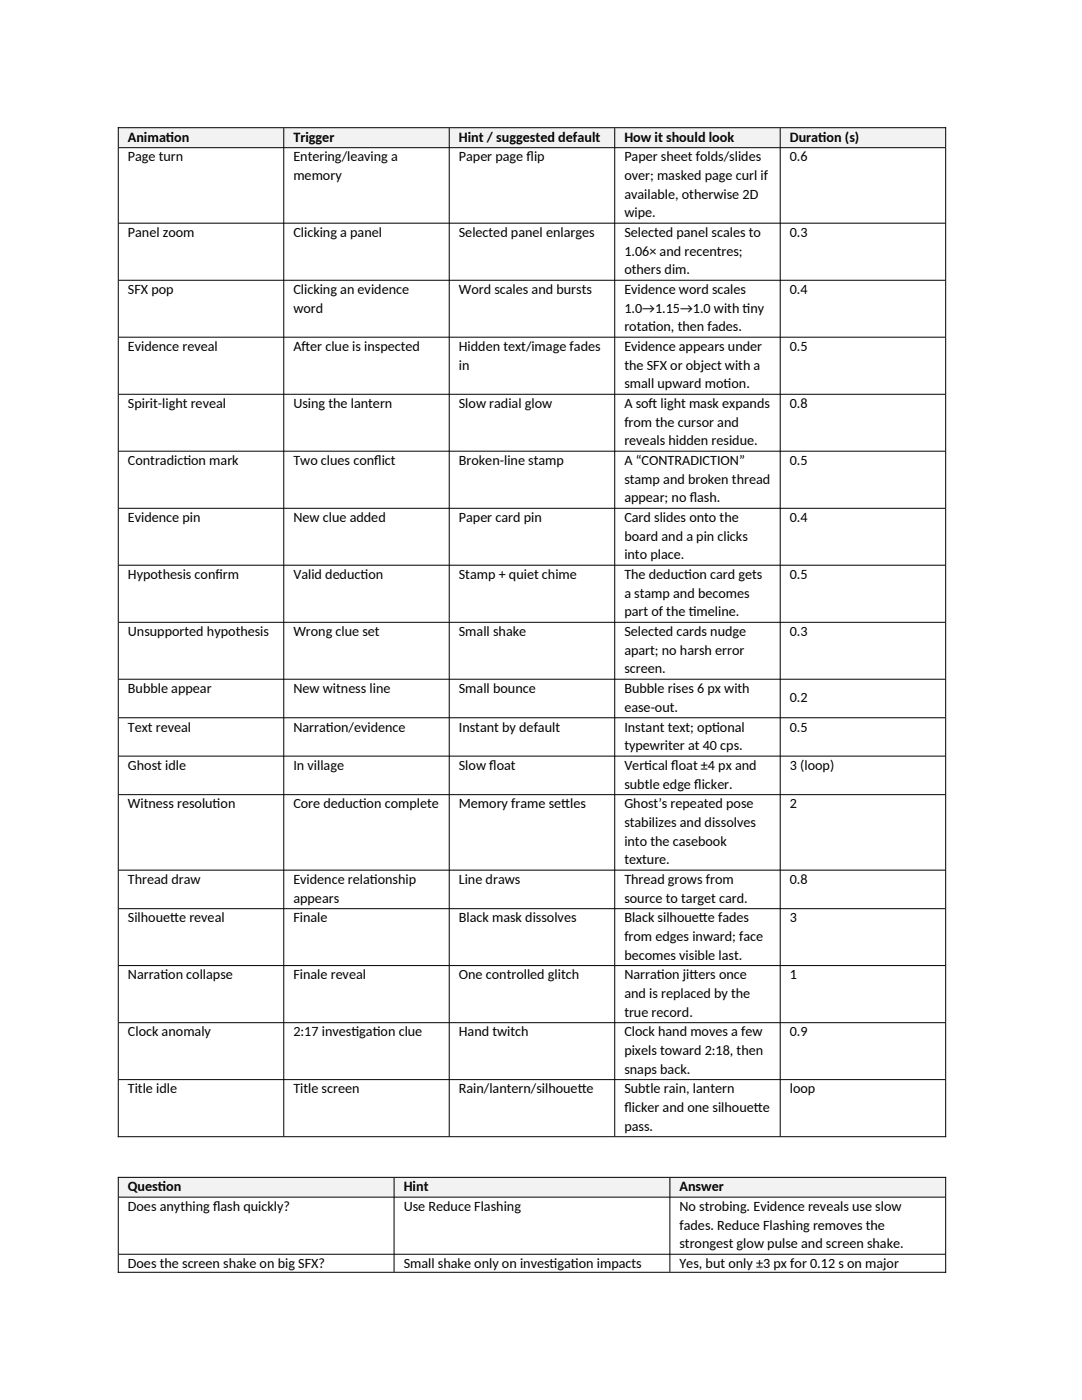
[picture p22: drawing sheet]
<svg xmlns="http://www.w3.org/2000/svg" width="216mm" height="279mm" viewBox="0 0 216 279" stroke-linecap="round" stroke-linejoin="round" font-family="sans-serif">
<defs><g id="words">
<g font-size="2.8">
<text x="25.5" y="28.3">Animat</text>
<text x="33.1" y="28.3">ion</text>
<text x="58.5" y="28.3">Trigger</text>
<text x="91.6" y="28.3">Hint / suggested default</text>
<text x="124.6" y="28.3">How it should look</text>
<text x="157.6" y="28.3">Durat</text>
<text x="163.3" y="28.3">ion (s)</text>
<text x="25.5" y="32.2">Page turn</text>
<text x="58.5" y="32.2">Entering/leaving a</text>
<text x="58.5" y="35.9">memory</text>
<text x="91.6" y="32.2">Paper page f</text>
<text x="105.1" y="32.2">lip</text>
<text x="124.6" y="32.2">Paper sheet folds/slides</text>
<text x="124.6" y="35.9">over; masked page curl if</text>
<text x="157.6" y="32.2">0.6</text>
<text x="124.6" y="39.6">available, otherwise 2D</text>
<text x="25.5" y="47.3">Panel zoom</text>
<text x="58.5" y="47.3">Clicking a panel</text>
<text x="91.6" y="47.3">Selected panel enlarges</text>
<text x="124.6" y="43.3">wipe.</text>
<text x="124.6" y="47.3">Selected panel scales to</text>
<text x="157.6" y="47.3">0.3</text>
<text x="124.6" y="51">1.06× and recentres;</text>
<text x="25.5" y="58.7">SFX pop</text>
<text x="58.5" y="58.7">Clicking an evidence</text>
<text x="91.6" y="58.7">Word scales and bursts</text>
<text x="124.6" y="54.7">others dim.</text>
<text x="124.6" y="58.7">Evidence word scales</text>
<text x="157.6" y="58.7">0.4</text>
<text x="58.5" y="62.4">word</text>
<text x="124.6" y="62.4">1.0→1.15→1.0 with t</text>
<text x="148.2" y="62.4">iny</text>
<text x="25.5" y="70.1">Evidence reveal</text>
<text x="58.5" y="70.1">Af</text>
<text x="60.2" y="70.1">ter clue is inspected</text>
<text x="91.6" y="70.1">Hidden text/image fades</text>
<text x="124.6" y="66.1">rotat</text>
<text x="124.6" y="70.1">Evidence appears under</text>
<text x="129.3" y="66.1">ion, then fades.</text>
<text x="157.6" y="70.1">0.5</text>
<text x="91.6" y="73.8">in</text>
<text x="124.6" y="73.8">the SFX or object with a</text>
<text x="124.6" y="77.5">small upward mot</text>
<text x="144.4" y="77.5">ion.</text>
<text x="25.5" y="81.4">Spirit-light reveal</text>
<text x="58.5" y="81.4">Using the lantern</text>
<text x="91.6" y="81.4">Slow radial glow</text>
<text x="124.6" y="81.4">A sof</text>
<text x="129.4" y="81.4">t light mask expands</text>
<text x="157.6" y="81.4">0.8</text>
<text x="124.6" y="85.1">from the cursor and</text>
<text x="124.6" y="88.8">reveals hidden residue.</text>
<text x="25.5" y="92.8">Contradict</text>
<text x="36.6" y="92.8">ion mark</text>
<text x="58.5" y="92.8">Two clues conf</text>
<text x="74.7" y="92.8">lict</text>
<text x="91.6" y="92.8">Broken-line stamp</text>
<text x="124.6" y="92.8">A “CONTRADICTION”</text>
<text x="157.6" y="92.8">0.5</text>
<text x="124.6" y="96.5">stamp and broken thread</text>
<text x="124.6" y="100.2">appear; no f</text>
<text x="137.6" y="100.2">lash.</text>
<text x="25.5" y="104.2">Evidence pin</text>
<text x="58.5" y="104.2">New clue added</text>
<text x="91.6" y="104.2">Paper card pin</text>
<text x="124.6" y="104.2">Card slides onto the</text>
<text x="124.6" y="107.9">board and a pin clicks</text>
<text x="157.6" y="104.2">0.4</text>
<text x="124.6" y="111.6">into place.</text>
<text x="25.5" y="115.6">Hypothesis conf</text>
<text x="43" y="115.6">irm</text>
<text x="58.5" y="115.6">Valid deduct</text>
<text x="71.9" y="115.6">ion</text>
<text x="91.6" y="115.6">Stamp + quiet chime</text>
<text x="124.6" y="115.6">The deduct</text>
<text x="124.6" y="119.3">a stamp and becomes</text>
<text x="136.5" y="115.6">ion card gets</text>
<text x="157.6" y="115.6">0.5</text>
<text x="124.6" y="123">part of the t</text>
<text x="137.4" y="123">imeline.</text>
<text x="25.5" y="126.9">Unsupported hypothesis</text>
<text x="58.5" y="126.9">Wrong clue set</text>
<text x="91.6" y="126.9">Small shake</text>
<text x="124.6" y="126.9">Selected cards nudge</text>
<text x="124.6" y="130.7">apart; no harsh error</text>
<text x="157.6" y="126.9">0.3</text>
<text x="124.6" y="134.4">screen.</text>
<text x="25.5" y="138.3">Bubble appear</text>
<text x="58.5" y="138.3">New witness line</text>
<text x="91.6" y="138.3">Small bounce</text>
<text x="124.6" y="138.3">Bubble rises 6 px with</text>
<text x="124.6" y="142">ease-out.</text>
<text x="157.6" y="140.2">0.2</text>
<text x="25.5" y="146">Text reveal</text>
<text x="58.5" y="146">Narrat</text>
<text x="65" y="146">ion/evidence</text>
<text x="91.6" y="146">Instant by default</text>
<text x="124.6" y="146">Instant text; opt</text>
<text x="124.6" y="149.7">typewriter at 40 cps.</text>
<text x="142.1" y="146">ional</text>
<text x="157.6" y="146">0.5</text>
<text x="25.5" y="153.7">Ghost idle</text>
<text x="58.5" y="153.7">In village</text>
<text x="91.6" y="153.7">Slow f</text>
<text x="97.6" y="153.7">loat</text>
<text x="124.6" y="153.7">Vert</text>
<text x="128.6" y="153.7">ical f</text>
<text x="134" y="153.7">loat ±4 px and</text>
<text x="157.6" y="153.7">3 (loop)</text>
<text x="25.5" y="161.3">Witness resolut</text>
<text x="42.4" y="161.3">ion</text>
<text x="58.5" y="161.3">Core deduct</text>
<text x="71.6" y="161.3">ion complete</text>
<text x="91.6" y="161.3">Memory frame set</text>
<text x="112" y="161.3">tles</text>
<text x="124.6" y="157.4">subtle edge f</text>
<text x="124.6" y="161.3">Ghost’s repeated pose</text>
<text x="138.5" y="157.4">licker.</text>
<text x="157.6" y="161.3">2</text>
<text x="124.6" y="165">stabilizes and dissolves</text>
<text x="124.6" y="168.8">into the casebook</text>
<text x="124.6" y="172.5">texture.</text>
<text x="25.5" y="176.4">Thread draw</text>
<text x="58.5" y="176.4">Evidence relat</text>
<text x="73.8" y="176.4">ionship</text>
<text x="91.6" y="176.4">Line draws</text>
<text x="124.6" y="176.4">Thread grows from</text>
<text x="157.6" y="176.4">0.8</text>
<text x="25.5" y="184.1">Silhouet</text>
<text x="34" y="184.1">te reveal</text>
<text x="58.5" y="180.1">appears</text>
<text x="58.5" y="184.1">Finale</text>
<text x="91.6" y="184.1">Black mask dissolves</text>
<text x="124.6" y="180.1">source to target card.</text>
<text x="124.6" y="184.1">Black silhouet</text>
<text x="139.5" y="184.1">te fades</text>
<text x="157.6" y="184.1">3</text>
<text x="124.6" y="187.8">from edges inward; face</text>
<text x="124.6" y="191.5">becomes visible last.</text>
<text x="25.5" y="195.5">Narrat</text>
<text x="32" y="195.5">ion collapse</text>
<text x="58.5" y="195.5">Finale reveal</text>
<text x="91.6" y="195.5">One controlled glitch</text>
<text x="124.6" y="195.5">Narrat</text>
<text x="131.1" y="195.5">ion jit</text>
<text x="137.6" y="195.5">ters once</text>
<text x="157.6" y="195.5">1</text>
<text x="124.6" y="199.2">and is replaced by the</text>
<text x="124.6" y="202.9">true record.</text>
<text x="25.5" y="206.9">Clock anomaly</text>
<text x="58.5" y="206.9">2:17 invest</text>
<text x="70.1" y="206.9">igat</text>
<text x="74.4" y="206.9">ion clue</text>
<text x="91.6" y="206.9">Hand twitch</text>
<text x="124.6" y="206.9">Clock hand moves a few</text>
<text x="157.6" y="206.9">0.9</text>
<text x="124.6" y="210.6">pixels toward 2:18, then</text>
<text x="124.6" y="214.3">snaps back.</text>
<text x="25.5" y="218.2">Title idle</text>
<text x="58.5" y="218.2">Title screen</text>
<text x="91.6" y="218.2">Rain/lantern/silhouet</text>
<text x="115.3" y="218.2">te</text>
<text x="124.6" y="218.2">Subtle rain, lantern</text>
<text x="124.6" y="221.9">f</text>
<text x="124.6" y="221.9">licker and one silhouet</text>
<text x="150.4" y="221.9">te</text>
<text x="157.6" y="218.2">loop</text>
<text x="124.6" y="225.6">pass.</text>
<text x="25.5" y="237.7">Quest</text>
<text x="31.5" y="237.7">ion</text>
<text x="80.6" y="237.7">Hint</text>
<text x="135.6" y="237.7">Answer</text>
<text x="25.5" y="241.7">Does anything f</text>
<text x="42.5" y="241.7">lash quickly?</text>
<text x="80.6" y="241.7">Use Reduce Flashing</text>
<text x="135.6" y="241.7">No strobing. Evidence reveals use slow</text>
<text x="135.6" y="245.4">fades. Reduce Flashing removes the</text>
<text x="135.6" y="249.1">strongest glow pulse and screen shake.</text>
<text x="25.5" y="253.1">Does the screen shake on big SFX?</text>
<text x="80.6" y="253.1">Small shake only on invest</text>
<text x="109.7" y="253.1">igat</text>
<text x="113.9" y="253.1">ion impacts</text>
<text x="135.6" y="253.1">Yes, but only ±3 px for 0.12 s on major</text>
</g>
</g></defs>
<g fill="#f2f2f2">
<path d="M23.6 25.4h33v4h-33z" fill-rule="evenodd"/>
<path d="M56.6 25.4h33v4h-33z" fill-rule="evenodd"/>
<path d="M89.6 25.4h33v4h-33z" fill-rule="evenodd"/>
<path d="M122.7 25.4h33v4h-33z" fill-rule="evenodd"/>
<path d="M155.7 25.4h33v4h-33z" fill-rule="evenodd"/>
<path d="M23.6 234.9h55v3.9h-55z" fill-rule="evenodd"/>
<path d="M78.6 234.9h55v3.9h-55z" fill-rule="evenodd"/>
<path d="M133.7 234.9h55v3.9h-55z" fill-rule="evenodd"/>
<path d="M23.6 25.4h33v4h-33z" fill-rule="evenodd"/>
<path d="M56.6 25.4h33v4h-33z" fill-rule="evenodd"/>
<path d="M89.6 25.4h33v4h-33z" fill-rule="evenodd"/>
<path d="M122.7 25.4h33v4h-33z" fill-rule="evenodd"/>
<path d="M155.7 25.4h33v4h-33z" fill-rule="evenodd"/>
<path d="M23.6 234.9h55v3.9h-55z" fill-rule="evenodd"/>
<path d="M78.6 234.9h55v3.9h-55z" fill-rule="evenodd"/>
<path d="M133.7 234.9h55v3.9h-55z" fill-rule="evenodd"/>
</g>
<g fill="none" stroke="#000" stroke-width=".2">
<path d="M23.5 25.5h165.3M23.6 25.4v201.5M23.7 29.5h164.9M56.6 25.6v201.2M89.6 25.6v201.2M122.7 25.6v201.2M155.7 25.6v201.2M188.7 25.4v201.5M23.7 44.5h164.9M23.7 55.9h164.9M23.7 67.3h164.9M23.7 78.7h164.9"/>
<path d="M23.7 90h164.9M23.7 101.4h164.9M23.7 112.8h164.9M23.7 124.2h164.9M23.7 135.6h164.9M23.7 143.2h164.9M23.7 150.9h164.9M23.7 158.6h164.9M23.7 173.7h164.9M23.7 181.3h164.9M23.7 192.7h164.9M23.7 204.1h164.9"/>
<path d="M23.7 215.5h164.9M23.5 226.9h165.3M23.5 235h165.3M23.6 234.9v19.1M23.7 238.9h164.9M78.6 235.1v18.7M133.7 235.1v18.7M188.7 234.9v19.1M23.5 253.9h165.3M23.7 250.3h164.9"/>
</g>
<use href="#words"/>
</svg>
